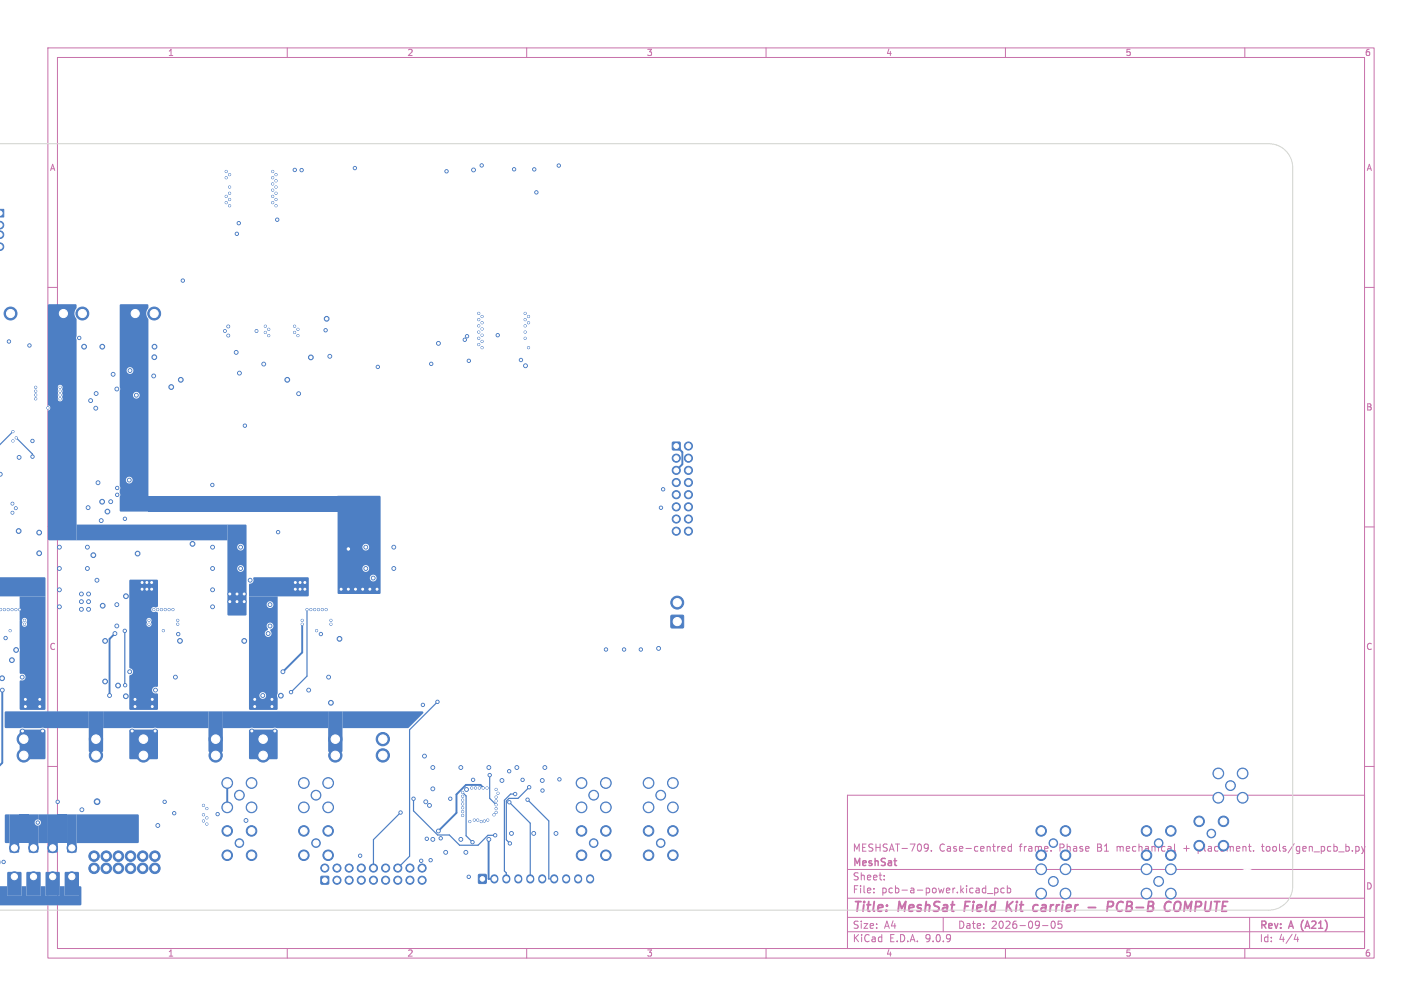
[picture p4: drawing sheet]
<svg xmlns="http://www.w3.org/2000/svg" width="297mm" height="210mm" viewBox="0 0 297 210" stroke-linecap="round" stroke-linejoin="round" font-family="sans-serif">
<defs><g id="words">
<g font-size="2.8" fill="#c872ab">
<text x="178" y="190.9">Title:</text>
<text x="187.7" y="190.9">MeshSat</text>
<text x="202.3" y="190.9">Field</text>
<text x="211.8" y="190.9">Kit</text>
<text x="218.2" y="190.9">carrier</text>
<text x="230.5" y="190.9">-</text>
<text x="235.3" y="190.9">PCB-B</text>
<text x="248.1" y="190.9">COMPUTE</text>
</g>
<g font-size="2.1" fill="#c872ab">
<text x="178" y="178">MESHSAT-709.</text>
<text x="196.1" y="178">Case-centred</text>
<text x="212.9" y="178">frame.</text>
<text x="221.4" y="178">Phase</text>
<text x="229.4" y="178">B1</text>
<text x="233.6" y="178">mechanical</text>
<text x="247.7" y="178">+</text>
<text x="264.4" y="178">tools/gen_pcb_b.py</text>
<text x="178" y="184">Sheet:</text>
<text x="178" y="181.2">MeshSat</text>
<text x="178" y="186.7">File:</text>
<text x="184.1" y="186.7">pcb-a-power.kicad_pcb</text>
<text x="178" y="196.9">KiCad</text>
<text x="178" y="194.1">Size:</text>
<text x="184.7" y="194.1">A4</text>
<text x="185.7" y="196.9">E.D.A.</text>
<text x="193.3" y="196.9">9.0.9</text>
<text x="200" y="194.1">Date:</text>
<text x="207" y="194.1">2026-09-05</text>
<text x="263" y="194.3">Rev:</text>
<text x="263" y="196.9">Id:</text>
<text x="267.1" y="196.9">4/4</text>
<text x="269.4" y="194.3">A</text>
<text x="272.4" y="194.3">(A21)</text>
</g>
<text font-size="2.1" fill="#fff" x="250.8" y="178">placement.</text>
<g font-size="1.8" fill="#c872ab">
<text x="35" y="11.9">1</text>
<text x="85" y="11.9">2</text>
<text x="135" y="11.9">3</text>
<text x="185" y="11.9">4</text>
<text x="235" y="11.9">5</text>
<text x="285" y="11.9">6</text>
<text x="10.3" y="35.9">A</text>
<text x="285.4" y="35.9">A</text>
<text x="285.3" y="85.9">B</text>
<text x="10.3" y="135.9">C</text>
<text x="285.3" y="135.9">C</text>
<text x="285.3" y="185.9">D</text>
<text x="35" y="199.9">1</text>
<text x="85" y="199.9">2</text>
<text x="135" y="199.9">3</text>
<text x="185" y="199.9">4</text>
<text x="235" y="199.9">5</text>
<text x="285" y="199.9">6</text>
</g>
<text font-size="1.8" fill="#fff" x="10.3" y="85.9">B</text>
</g></defs>
<g fill="none" stroke="#c872ab" stroke-width=".21">
<path d="M10 10h277v190h-277zM12 12h273v186h-273zM60 10v2M110 10v2M160 10v2M210 10v2M260 10v2M10 60h2M285 60h2M10 110h2M285 110h2M10 160h2"/>
<path d="M177 166h108v32h-108zM193.3 176.2l.5 .1a.99 .99 0 0 1-.3 1.4h-.3M193.9 176.8l-.2 .3h-.4M194.5 177.6v.1M209.2 177.2l.8-.1-.1-.3-.4-.1-.3 .2 .1 .7h.6M211.2 176.8l-.4-.1-.3 .3 .2 .6h.5M211.2 176.2v1.5M219.5 177.6v.1M245.3 176.2v1.3l.2 .2M261.8 177.6v.1M263.5 176.7h.5M263.7 176.2v1.4"/>
<path d="M283.2 176.8l.4-.1 .3 .3-.2 .6h-.5M284.4 176.7l.3 1M284.7 177.7l-.3 .5M285 160h2M285.1 176.7l-.4 1M10.7 184.3a.66 .66 0 0 1 .7 .6 .66 .66 0 0 1-.7 .7zM60 198v2M110 198v2M160 198v2M177 194.5h108M177 191.5h108M177 187.5h108"/>
<path d="M177 181.5h108M182.5 186.3v.1M182.5 185.5v.1M184.7 183.6v.1M184.7 182.8v.1M197 191.5v3M206.2 186.5h1.2M207.7 185.4v1.5M207.7 185.5l.5-.1 .3 .3-.2 .6h-.6M209.7 185.5l-.4-.1-.3 .3 .2 .6h.5M210 198v2M210.4 185.5l.4-.1 .3 .3-.1 .6h-.6"/>
<path d="M210.4 184.9v1.5M217.7 193.2h1.2M219.7 192.4l.2-.1a.8 .8 0 0 1 .5 .7 .8 .8 0 0 1-.5 .8 1 1 0 0 1-.2-1.4zM221.7 192.3h-.7v.7l.2-.1h.5l.1 .3-.1 .5-.2 .1-.5-.1M260 198v2M261 191.5v6.5M270.7 195l-.4 1.1h.9M271 195.6v1"/>
</g>
<path d="M201.6 188.2l-.2 2M210.4 188.2l-.2 2M210.6 189.1l.7 1.1M211.6 188.2l-1.3 1.2M216.6 188.9l.2 .1M217.6 189.5l-.1 .6M227.3 189.4h1.5M232.4 189.1a.51 .51 0 0 0-.2-.9h-.7l-.3 2M234.6 188.4a.88 .88 0 0 0-1 0 .88 .88 0 0 0-.4 1 .69 .69 0 0 0 .3 .7 .69 .69 0 0 0 .9-.1M245.4 188.5a.69 .69 0 0 1 1.2 0 1.47 1.47 0 0 1-.6 1.7l-.6-.1a1.5 1.5 0 0 1 0-1.6zM247.6 188.2l-.3 2" fill="none" stroke="#c872ab" stroke-width=".4"/>
<g fill="#4d7fc4" stroke="#4d7fc4" stroke-width=".21">
<path d="M140.5 92.3h1.5v1.6h-1.5z"/>
<path d="M140.2 128.5h2.5v2.5h-2.5z"/>
<path d="M27 64.2h2.5v2.5h-2.5z"/>
<path d="M12 64.2h2.5v2.5h-2.5z"/>
<path d="M100 182.6h1.5v1.8h-1.5z"/>
<path d="M67.1 183h1.5v1.5h-1.5z"/>
<path d="M-.1 43.7h.9v1.6h-.9z"/>
<path d="M0 46.2a.77 .77 0 0 1 .8 .8 .77 .77 0 0 1-.9 .7z"/>
<path d="M0 48.2a.77 .77 0 0 1 .8 .8 .77 .77 0 0 1-.9 .7z"/>
<path d="M0 50.7a.77 .77 0 0 1 .8 .8 .77 .77 0 0 1-.9 .7z"/>
<path d="M-.1 179v2z"/>
<path d="M-.1 121.2l.2 .4-.2 .4z"/>
<path d="M-.1 122.6l.2 .4-.2 .4z"/>
<path d="M0 127.1h.3v.3h-.3z"/>
<path d="M-.1 98.7a.37 .37 0 0 1 .6 .3 .37 .37 0 0 1-.6 .4z"/>
<circle cx="45" cy="154.3" r="1.39"/>
<circle cx="45" cy="157.7" r="1.39"/>
<circle cx="55" cy="154.3" r="1.39"/>
<circle cx="55" cy="157.7" r="1.39"/>
<circle cx="20" cy="154.3" r="1.39"/>
<circle cx="20" cy="157.7" r="1.39"/>
<circle cx="30" cy="154.3" r="1.39"/>
<circle cx="30" cy="157.7" r="1.39"/>
<circle cx="138" cy="166" r="1.02"/>
<circle cx="135.5" cy="163.5" r="1.12"/>
<circle cx="135.5" cy="168.5" r="1.12"/>
<circle cx="140.5" cy="163.5" r="1.12"/>
<circle cx="140.5" cy="168.5" r="1.12"/>
<circle cx="143.8" cy="93.1" r=".85"/>
<circle cx="141.2" cy="95.6" r=".85"/>
<circle cx="143.8" cy="95.6" r=".85"/>
<circle cx="141.2" cy="98.2" r=".85"/>
<circle cx="143.8" cy="98.2" r=".85"/>
<circle cx="141.2" cy="100.7" r=".85"/>
<circle cx="143.8" cy="100.7" r=".85"/>
<circle cx="141.2" cy="103.3" r=".85"/>
<circle cx="143.8" cy="103.3" r=".85"/>
<circle cx="141.2" cy="105.8" r=".85"/>
<circle cx="143.8" cy="105.8" r=".85"/>
<circle cx="141.2" cy="108.3" r=".85"/>
<circle cx="143.8" cy="108.3" r=".85"/>
<circle cx="141.2" cy="110.9" r=".85"/>
<circle cx="143.8" cy="110.9" r=".85"/>
<circle cx="242" cy="184" r="1.03"/>
<circle cx="239.5" cy="181.5" r="1.13"/>
<circle cx="239.5" cy="186.5" r="1.12"/>
<circle cx="244.5" cy="181.5" r="1.13"/>
<circle cx="244.5" cy="186.5" r="1.12"/>
<circle cx="141.4" cy="125.8" r="1.35"/>
<circle cx="32.2" cy="65.4" r="1.35"/>
<circle cx="220" cy="184" r="1.02"/>
<circle cx="217.5" cy="181.5" r="1.13"/>
<circle cx="217.5" cy="186.5" r="1.12"/>
<circle cx="222.5" cy="181.5" r="1.13"/>
<circle cx="222.5" cy="186.5" r="1.12"/>
<circle cx="17.2" cy="65.4" r="1.35"/>
<circle cx="50" cy="166" r="1.02"/>
<circle cx="47.5" cy="163.5" r="1.12"/>
<circle cx="47.5" cy="168.5" r="1.12"/>
<circle cx="52.5" cy="163.5" r="1.12"/>
<circle cx="52.5" cy="168.5" r="1.12"/>
<circle cx="5" cy="154.3" r="1.39"/>
<circle cx="5" cy="157.7" r="1.39"/>
<circle cx="124" cy="166" r="1.02"/>
<circle cx="121.5" cy="163.5" r="1.12"/>
<circle cx="121.5" cy="168.5" r="1.12"/>
<circle cx="126.5" cy="163.5" r="1.12"/>
<circle cx="126.5" cy="168.5" r="1.12"/>
<circle cx="257" cy="164" r="1.02"/>
<circle cx="254.5" cy="161.5" r="1.12"/>
<circle cx="254.5" cy="166.5" r="1.12"/>
<circle cx="259.5" cy="161.5" r="1.12"/>
<circle cx="259.5" cy="166.5" r="1.12"/>
<circle cx="66" cy="166" r="1.03"/>
<circle cx="63.5" cy="163.5" r="1.13"/>
<circle cx="63.5" cy="168.5" r="1.13"/>
<circle cx="68.5" cy="163.5" r="1.13"/>
<circle cx="68.5" cy="168.5" r="1.13"/>
<circle cx="67.8" cy="181.2" r=".85"/>
<circle cx="70.4" cy="183.8" r=".85"/>
<circle cx="70.4" cy="181.2" r=".85"/>
<circle cx="72.9" cy="183.8" r=".85"/>
<circle cx="72.9" cy="181.2" r=".85"/>
<circle cx="75.5" cy="183.8" r=".85"/>
<circle cx="75.5" cy="181.2" r=".85"/>
<circle cx="78" cy="183.8" r=".85"/>
<circle cx="78" cy="181.2" r=".85"/>
<circle cx="80.5" cy="183.8" r=".85"/>
<circle cx="80.5" cy="181.2" r=".85"/>
<circle cx="83.1" cy="183.8" r=".85"/>
<circle cx="83.1" cy="181.2" r=".85"/>
<circle cx="85.6" cy="183.8" r=".85"/>
<circle cx="85.6" cy="181.2" r=".85"/>
<circle cx="88.2" cy="183.8" r=".85"/>
<circle cx="88.2" cy="181.2" r=".85"/>
<circle cx="2.2" cy="65.4" r="1.35"/>
<circle cx="70" cy="154.3" r="1.39"/>
<circle cx="70" cy="157.7" r="1.39"/>
<circle cx="80" cy="154.3" r="1.39"/>
<circle cx="80" cy="157.7" r="1.39"/>
<circle cx="220" cy="176" r=".9"/>
<circle cx="217.5" cy="173.5" r="1.1"/>
<circle cx="217.5" cy="178.5" r="1.1"/>
<circle cx="222.5" cy="173.5" r="1.1"/>
<circle cx="222.5" cy="178.5" r="1.1"/>
<circle cx="11" cy="177" r="1"/>
<circle cx="66" cy="176" r=".9"/>
<circle cx="63.5" cy="173.5" r="1.1"/>
<circle cx="63.5" cy="178.5" r="1.1"/>
<circle cx="68.5" cy="173.5" r="1.1"/>
<circle cx="68.5" cy="178.5" r="1.1"/>
<circle cx="7" cy="183" r="1"/>
<circle cx="253" cy="174" r=".9"/>
<circle cx="250.5" cy="171.5" r="1.1"/>
<circle cx="250.5" cy="176.5" r="1.1"/>
<circle cx="255.5" cy="171.5" r="1.1"/>
<circle cx="255.5" cy="176.5" r="1.1"/>
<circle cx="124" cy="176" r=".9"/>
<circle cx="121.5" cy="173.5" r="1.1"/>
<circle cx="121.5" cy="178.5" r="1.1"/>
<circle cx="126.5" cy="173.5" r="1.1"/>
<circle cx="126.5" cy="178.5" r="1.1"/>
<circle cx="19.6" cy="181.3" r="1.1"/>
<circle cx="22.2" cy="181.3" r="1.1"/>
<circle cx="24.7" cy="181.3" r="1.1"/>
<circle cx="27.3" cy="181.3" r="1.1"/>
<circle cx="29.8" cy="181.3" r="1.1"/>
<circle cx="32.3" cy="181.3" r="1.1"/>
<circle cx="19.6" cy="178.7" r="1.1"/>
<circle cx="22.2" cy="178.7" r="1.1"/>
<circle cx="24.7" cy="178.7" r="1.1"/>
<circle cx="27.3" cy="178.7" r="1.1"/>
<circle cx="29.8" cy="178.7" r="1.1"/>
<circle cx="32.3" cy="178.7" r="1.1"/>
<circle cx="11" cy="183" r="1"/>
<circle cx="15" cy="183" r="1"/>
<circle cx="3" cy="177" r="1"/>
<circle cx="7" cy="177" r="1"/>
<circle cx="242" cy="176" r=".9"/>
<circle cx="239.5" cy="173.5" r="1.1"/>
<circle cx="239.5" cy="178.5" r="1.1"/>
<circle cx="244.5" cy="173.5" r="1.1"/>
<circle cx="244.5" cy="178.5" r="1.1"/>
<circle cx="15" cy="177" r="1"/>
<circle cx="50" cy="176" r=".9"/>
<circle cx="47.5" cy="173.5" r="1.1"/>
<circle cx="47.5" cy="178.5" r="1.1"/>
<circle cx="52.5" cy="173.5" r="1.1"/>
<circle cx="52.5" cy="178.5" r="1.1"/>
<circle cx="138" cy="176" r=".9"/>
<circle cx="135.5" cy="173.5" r="1.1"/>
<circle cx="135.5" cy="178.5" r="1.1"/>
<circle cx="140.5" cy="173.5" r="1.1"/>
<circle cx="140.5" cy="178.5" r="1.1"/>
<circle cx="3" cy="183" r="1"/>
<circle cx="56.1" cy="70.1" r=".22"/>
<circle cx="100" cy="66.7" r=".22"/>
<circle cx="138.5" cy="102.1" r=".35"/>
<circle cx="109.7" cy="65.4" r=".22"/>
<circle cx="110.5" cy="164.3" r=".35"/>
<circle cx="108.8" cy="75.2" r=".35"/>
<circle cx="57" cy="35.8" r=".22"/>
<circle cx="106.5" cy="176.1" r=".35"/>
<circle cx="112" cy="40.2" r=".35"/>
<circle cx="57.7" cy="37.7" r=".22"/>
<circle cx="5.1" cy="130.3" r=".22"/>
<circle cx="3.4" cy="135.7" r=".5"/>
<circle cx="8.2" cy="111.2" r=".5"/>
<circle cx="18.5" cy="125.6" r=".4"/>
<circle cx="68.2" cy="66.5" r=".5"/>
<circle cx="35.8" cy="80.8" r=".5"/>
<circle cx="17" cy="124" r=".4"/>
<circle cx="17" cy="125.6" r=".4"/>
<circle cx=".4" cy="141.6" r=".49"/>
<circle cx="3.3" cy="106.1" r=".3"/>
<circle cx="19.5" cy="115.9" r=".5"/>
<circle cx="21.3" cy="104.7" r=".5"/>
<circle cx="8.2" cy="115.5" r=".5"/>
<circle cx="18.5" cy="127.2" r=".4"/>
<circle cx="3.9" cy="110.9" r=".5"/>
<circle cx="18.5" cy="124" r=".4"/>
<circle cx="64.9" cy="74.6" r=".5"/>
<circle cx="22.4" cy="106.8" r=".5"/>
<circle cx="17" cy="127.2" r=".4"/>
<circle cx="51" cy="125.6" r=".4"/>
<circle cx="48" cy="125.6" r=".4"/>
<circle cx="37.6" cy="133.8" r=".5"/>
<circle cx="37.1" cy="130.3" r=".22"/>
<circle cx="40.2" cy="113.5" r=".5"/>
<circle cx="48" cy="124" r=".4"/>
<circle cx="24.7" cy="143.1" r=".5"/>
<circle cx="32.2" cy="74.6" r=".5"/>
<circle cx="17.6" cy="72.4" r=".5"/>
<circle cx="49.5" cy="124" r=".4"/>
<circle cx="51" cy="124" r=".4"/>
<circle cx="49.5" cy="125.6" r=".4"/>
<circle cx="69.1" cy="146.7" r=".5"/>
<circle cx="74.3" cy="123" r=".4"/>
<circle cx="75.8" cy="123" r=".4"/>
<circle cx="70.9" cy="133.4" r=".5"/>
<circle cx="60" cy="79.3" r=".5"/>
<circle cx="69.1" cy="130.3" r=".22"/>
<circle cx="78.8" cy="123" r=".4"/>
<circle cx="21.4" cy="72.4" r=".5"/>
<circle cx="58.7" cy="145.2" r=".5"/>
<circle cx="72.8" cy="123" r=".4"/>
<circle cx="37.8" cy="79.3" r=".5"/>
<circle cx="71.3" cy="123" r=".4"/>
<circle cx="77.3" cy="123" r=".4"/>
<circle cx="72.8" cy="114.6" r=".5"/>
<circle cx="32.3" cy="72.4" r=".5"/>
<circle cx="53.6" cy="69.1" r=".3"/>
<circle cx="56.1" cy="68.8" r=".22"/>
<circle cx="2.5" cy="137.8" r=".5"/>
<circle cx="8.3" cy="146" r=".4"/>
<circle cx="5.3" cy="147.5" r=".4"/>
<circle cx="4.7" cy="152.6" r=".4"/>
<circle cx="8.3" cy="147.5" r=".4"/>
<circle cx="8.9" cy="152.6" r=".4"/>
<circle cx="4.1" cy="127.2" r=".23"/>
<circle cx="5.3" cy="146" r=".4"/>
<circle cx="29.7" cy="123" r=".4"/>
<circle cx="31.8" cy="147.5" r=".4"/>
<circle cx="28.7" cy="115.6" r=".5"/>
<circle cx="29.7" cy="121.6" r=".4"/>
<circle cx="21.4" cy="126.4" r=".5"/>
<circle cx="31.7" cy="121.6" r=".4"/>
<circle cx="31.7" cy="123" r=".4"/>
<circle cx="22" cy="142.3" r=".5"/>
<circle cx="26.3" cy="145.3" r=".5"/>
<circle cx="30.7" cy="123" r=".4"/>
<circle cx="31.8" cy="146" r=".4"/>
<circle cx="32.4" cy="152.6" r=".4"/>
<circle cx="22" cy="133.8" r=".5"/>
<circle cx="27.6" cy="152.6" r=".4"/>
<circle cx="36.1" cy="127.2" r=".23"/>
<circle cx="28.2" cy="147.5" r=".4"/>
<circle cx="28.2" cy="146" r=".4"/>
<circle cx="30.7" cy="121.6" r=".4"/>
<circle cx="26.3" cy="124.5" r=".5"/>
<circle cx="57.4" cy="152.6" r=".4"/>
<circle cx="68.1" cy="127.2" r=".23"/>
<circle cx="56.8" cy="147.5" r=".4"/>
<circle cx="62.7" cy="123" r=".4"/>
<circle cx="63.7" cy="123" r=".4"/>
<circle cx="63.7" cy="121.6" r=".4"/>
<circle cx="61.7" cy="123" r=".4"/>
<circle cx="62.7" cy="121.6" r=".4"/>
<circle cx="53.2" cy="146" r=".4"/>
<circle cx="56.8" cy="146" r=".4"/>
<circle cx="61.7" cy="121.6" r=".4"/>
<circle cx="53.2" cy="147.5" r=".4"/>
<circle cx="51" cy="133.8" r=".5"/>
<circle cx="52.6" cy="152.6" r=".4"/>
<circle cx="6.8" cy="95.3" r=".35"/>
<circle cx="5.1" cy="129.5" r=".22"/>
<circle cx="69.1" cy="129.5" r=".23"/>
<circle cx="37.1" cy="129.5" r=".23"/>
<circle cx="3.4" cy="91.4" r=".22"/>
<circle cx="1.2" cy="133.2" r=".35"/>
<circle cx="3.3" cy="127.2" r=".23"/>
<circle cx="37.2" cy="132.4" r=".35"/>
<circle cx="35.3" cy="127.2" r=".23"/>
<circle cx="67.3" cy="127.2" r=".22"/>
<circle cx="67" cy="132.4" r=".35"/>
<circle cx="2.6" cy="105.1" r=".3"/>
<circle cx="24.5" cy="103.3" r=".35"/>
<circle cx="98.8" cy="162.8" r=".35"/>
<circle cx="96.6" cy="167.8" r=".22"/>
<circle cx="103.6" cy="168.8" r=".23"/>
<circle cx="89.1" cy="175.1" r=".35"/>
<circle cx="103.6" cy="166.4" r=".23"/>
<circle cx="104" cy="165.6" r=".22"/>
<circle cx="20.3" cy="167.4" r=".6"/>
<circle cx="17.1" cy="169" r=".4"/>
<circle cx="43.2" cy="172" r=".23"/>
<circle cx="42.5" cy="171.4" r=".23"/>
<circle cx="103.6" cy="169.6" r=".22"/>
<circle cx="12" cy="167.4" r=".35"/>
<circle cx="75.2" cy="178.6" r=".35"/>
<circle cx="36.4" cy="169.8" r=".35"/>
<circle cx="16.5" cy="70.5" r=".35"/>
<circle cx="104" cy="70" r=".35"/>
<circle cx="103.6" cy="167.2" r=".23"/>
<circle cx="100.7" cy="70" r=".22"/>
<circle cx="97.5" cy="70.2" r=".35"/>
<circle cx="96.6" cy="165.4" r=".22"/>
<circle cx="100.7" cy="71.3" r=".22"/>
<circle cx="98.7" cy="175.8" r=".35"/>
<circle cx="31.1" cy="129.5" r=".22"/>
<circle cx="63.1" cy="129.5" r=".23"/>
<circle cx=".8" cy="179.9" r=".35"/>
<circle cx="100.7" cy="67.4" r=".22"/>
<circle cx="68" cy="68.9" r=".35"/>
<circle cx="100" cy="71.9" r=".22"/>
<circle cx="78.9" cy="76.6" r=".35"/>
<circle cx="110.4" cy="72.6" r=".22"/>
<circle cx="90.1" cy="76" r=".35"/>
<circle cx="109.7" cy="70.6" r=".22"/>
<circle cx="109.7" cy="69.3" r=".22"/>
<circle cx="97.9" cy="75.3" r=".35"/>
<circle cx="109.7" cy="68" r=".22"/>
<circle cx="47.3" cy="35.8" r=".22"/>
<circle cx="100" cy="65.4" r=".22"/>
<circle cx="100.6" cy="34.5" r=".35"/>
<circle cx="61.6" cy="35.5" r=".35"/>
<circle cx="47.3" cy="41" r=".22"/>
<circle cx="63" cy="35.5" r=".35"/>
<circle cx="57" cy="38.4" r=".22"/>
<circle cx="48" cy="39" r=".22"/>
<circle cx="74.1" cy="35.1" r=".35"/>
<circle cx="57" cy="41" r=".22"/>
<circle cx="57.7" cy="40.3" r=".22"/>
<circle cx="57" cy="39.7" r=".22"/>
<circle cx="57.7" cy="39" r=".22"/>
<circle cx="93.3" cy="35.8" r=".35"/>
<circle cx="32.1" cy="127.2" r=".22"/>
<circle cx="26.1" cy="131.7" r=".35"/>
<circle cx="26.1" cy="143" r=".35"/>
<circle cx="60.8" cy="144.5" r=".35"/>
<circle cx="64.1" cy="127.2" r=".23"/>
<circle cx="2.6" cy="107" r=".3"/>
<circle cx="100.7" cy="68.7" r=".22"/>
<circle cx="97.1" cy="70.9" r=".35"/>
<circle cx="100" cy="70.6" r=".22"/>
<circle cx="34.4" cy="167.4" r=".35"/>
<circle cx="6.2" cy="72.1" r=".35"/>
<circle cx="23.6" cy="78.1" r=".4"/>
<circle cx="7.4" cy="80.9" r=".22"/>
<circle cx="24.4" cy="81.2" r=".4"/>
<circle cx="7.5" cy="81.7" r=".22"/>
<circle cx="100" cy="68" r=".22"/>
<circle cx="91.6" cy="71.7" r=".4"/>
<circle cx="20.1" cy="82.2" r=".4"/>
<circle cx="12.5" cy="82.5" r=".23"/>
<circle cx="100" cy="69.3" r=".22"/>
<circle cx="12.5" cy="81.7" r=".23"/>
<circle cx="7.4" cy="83.3" r=".22"/>
<circle cx="7.5" cy="82.5" r=".22"/>
<circle cx="12.5" cy="83.3" r=".22"/>
<circle cx="126.6" cy="135.6" r=".35"/>
<circle cx="113.3" cy="165" r=".35"/>
<circle cx="103.2" cy="170.1" r=".23"/>
<circle cx="109.1" cy="162.8" r=".35"/>
<circle cx="2.7" cy="90.1" r=".22"/>
<circle cx="116.7" cy="34.6" r=".35"/>
<circle cx="110.2" cy="166.9" r=".35"/>
<circle cx="56.9" cy="42.3" r=".22"/>
<circle cx="107.4" cy="35.3" r=".35"/>
<circle cx="107.6" cy="165.8" r=".35"/>
<circle cx="57.9" cy="45.9" r=".35"/>
<circle cx="47.2" cy="42.3" r=".22"/>
<circle cx="97.9" cy="183" r=".35"/>
<circle cx="58.1" cy="111.1" r=".35"/>
<circle cx="26.1" cy="108.3" r=".35"/>
<circle cx="111.6" cy="35.4" r=".35"/>
<circle cx="106.4" cy="167.5" r=".35"/>
<circle cx="49.5" cy="48.8" r=".35"/>
<circle cx="88" cy="179.7" r=".35"/>
<circle cx="57.6" cy="42.9" r=".22"/>
<circle cx="89.9" cy="179.6" r=".35"/>
<circle cx="49.9" cy="46.6" r=".35"/>
<circle cx="57.6" cy="41.7" r=".22"/>
<circle cx="51.1" cy="88.9" r=".35"/>
<circle cx="47.9" cy="41.7" r=".22"/>
<circle cx="44.4" cy="101.2" r=".35"/>
<circle cx="2.7" cy="92.1" r=".22"/>
<circle cx="6.8" cy="92.1" r=".35"/>
<circle cx="98.5" cy="164.5" r=".23"/>
<circle cx="102.3" cy="161.8" r=".35"/>
<circle cx="103.6" cy="168" r=".23"/>
<circle cx="99.8" cy="171.2" r=".23"/>
<circle cx="94" cy="166.7" r=".35"/>
<circle cx="96.6" cy="168.6" r=".22"/>
<circle cx="106.3" cy="161" r=".35"/>
<circle cx="138.1" cy="106" r=".35"/>
<circle cx="101.2" cy="171.4" r=".23"/>
<circle cx="109.7" cy="66.7" r=".22"/>
<circle cx="57" cy="37.1" r=".22"/>
<circle cx="43.2" cy="168.8" r=".23"/>
<circle cx="62.2" cy="70.1" r=".23"/>
<circle cx="57.7" cy="36.4" r=".22"/>
<circle cx="61.5" cy="68.1" r=".22"/>
<circle cx="42.5" cy="168.1" r=".23"/>
<circle cx="61.5" cy="69.4" r=".22"/>
<circle cx="110.4" cy="66.1" r=".22"/>
<circle cx="101.9" cy="171.2" r=".23"/>
<circle cx="62.2" cy="68.8" r=".23"/>
<circle cx="92" cy="175" r=".35"/>
<circle cx="103.6" cy="164.8" r=".23"/>
<circle cx="51.4" cy="171.3" r=".4"/>
<circle cx="96.6" cy="169.4" r=".22"/>
<circle cx="62.4" cy="82.2" r=".4"/>
<circle cx="32.1" cy="78.5" r=".4"/>
<circle cx="96.6" cy="166.2" r=".22"/>
<circle cx="88.7" cy="157.8" r=".4"/>
<circle cx="96.6" cy="167" r=".22"/>
<circle cx="96.6" cy="170.2" r=".22"/>
<circle cx="1.9" cy="71.3" r=".35"/>
<circle cx="48" cy="40.3" r=".22"/>
<circle cx="2.5" cy="127.2" r=".22"/>
<circle cx="2.1" cy="131.6" r=".23"/>
<circle cx="99.3" cy="164.5" r=".22"/>
<circle cx="34.5" cy="127.2" r=".22"/>
<circle cx="34.1" cy="131.6" r=".22"/>
<circle cx="91.6" cy="173.5" r=".4"/>
<circle cx="100.9" cy="164.5" r=".23"/>
<circle cx="66.1" cy="131.6" r=".23"/>
<circle cx="66.5" cy="127.2" r=".23"/>
<circle cx="24.5" cy="101.9" r=".35"/>
<circle cx="55.4" cy="68.1" r=".22"/>
<circle cx="49.3" cy="73.6" r=".4"/>
<circle cx="89.7" cy="168.1" r=".4"/>
<circle cx="97.4" cy="164.8" r=".4"/>
<circle cx="101.7" cy="164.5" r=".22"/>
<circle cx="88.3" cy="147.2" r=".35"/>
<circle cx="83.7" cy="169.6" r=".35"/>
<circle cx="133.8" cy="135.6" r=".35"/>
<circle cx="116.8" cy="162.7" r=".35"/>
<circle cx="45.5" cy="170" r=".35"/>
<circle cx="86.4" cy="166.7" r=".35"/>
<circle cx="103.4" cy="174.4" r=".35"/>
<circle cx="7.9" cy="171.7" r=".35"/>
<circle cx="42.5" cy="170.1" r=".23"/>
<circle cx="130.3" cy="135.6" r=".35"/>
<circle cx="91.4" cy="146.5" r=".35"/>
<circle cx="47.7" cy="70.1" r=".3"/>
<circle cx="38.2" cy="58.6" r=".35"/>
<circle cx="47.7" cy="68.1" r=".3"/>
<circle cx=".9" cy="127.2" r=".23"/>
<circle cx="32.9" cy="127.2" r=".23"/>
<circle cx="64.9" cy="127.2" r=".22"/>
<circle cx="33" cy="172.3" r=".4"/>
<circle cx="52.3" cy="121.1" r=".4"/>
<circle cx="20.5" cy="100.8" r=".4"/>
<circle cx="32.5" cy="144.1" r=".4"/>
<circle cx="50.2" cy="118.7" r=".4"/>
<circle cx="104.8" cy="162.9" r=".4"/>
<circle cx="98.1" cy="171.5" r=".23"/>
<circle cx="99.1" cy="171.2" r=".22"/>
<circle cx="55.1" cy="76" r=".4"/>
<circle cx="27" cy="100.2" r=".4"/>
<circle cx="44.4" cy="118.7" r=".4"/>
<circle cx="97.3" cy="177.9" r=".4"/>
<circle cx="28.5" cy="82.5" r=".4"/>
<circle cx="47" cy="69.1" r=".3"/>
<circle cx="12.5" cy="80.9" r=".22"/>
<circle cx="90.4" cy="160.2" r=".4"/>
<circle cx="18.9" cy="83.6" r=".4"/>
<circle cx="59.1" cy="140.2" r=".4"/>
<circle cx="21.1" cy="108.7" r=".4"/>
<circle cx="31.1" cy="130.3" r=".22"/>
<circle cx="88.9" cy="167.4" r=".4"/>
<circle cx="100.1" cy="164.5" r=".23"/>
<circle cx="27.1" cy="140.2" r=".4"/>
<circle cx="76.4" cy="118.7" r=".4"/>
<circle cx="64.5" cy="144.1" r=".4"/>
<circle cx="90.4" cy="164.7" r=".4"/>
<circle cx="106.8" cy="174" r=".4"/>
<circle cx="109.8" cy="76.4" r=".4"/>
<circle cx="18.4" cy="106" r=".4"/>
<circle cx="24" cy="132.3" r=".4"/>
<circle cx="18.2" cy="118.7" r=".4"/>
<circle cx="113.3" cy="162.9" r=".4"/>
<circle cx="137.6" cy="135.4" r=".4"/>
<circle cx="27.2" cy="77.4" r=".4"/>
<circle cx="47.9" cy="42.9" r=".22"/>
<circle cx="12.4" cy="126.7" r=".4"/>
<circle cx="12.4" cy="114.2" r=".4"/>
<circle cx="100.5" cy="171.5" r=".23"/>
<circle cx="76.4" cy="114.2" r=".4"/>
<circle cx="22.9" cy="145.2" r=".4"/>
<circle cx="48" cy="36.4" r=".22"/>
<circle cx="12.4" cy="118.7" r=".4"/>
<circle cx="23.1" cy="104.7" r=".4"/>
<circle cx="98.9" cy="35.5" r=".4"/>
<circle cx="55.4" cy="69.4" r=".22"/>
<circle cx="100.7" cy="72.6" r=".22"/>
<circle cx="68.6" cy="141.4" r=".4"/>
<circle cx="44.4" cy="114.2" r=".4"/>
<circle cx="56" cy="132.3" r=".4"/>
<circle cx="113.8" cy="160.2" r=".4"/>
<circle cx="44.4" cy="126.7" r=".4"/>
<circle cx="24.4" cy="126.2" r=".4"/>
<circle cx="50.3" cy="114.2" r=".4"/>
<circle cx="96.2" cy="175.2" r=".4"/>
<circle cx="107.9" cy="160.2" r=".4"/>
<circle cx="1.7" cy="127.2" r=".22"/>
<circle cx="56.4" cy="126.2" r=".4"/>
<circle cx="82.2" cy="118.7" r=".4"/>
<circle cx="68.9" cy="74.4" r=".4"/>
<circle cx="63.1" cy="130.3" r=".22"/>
<circle cx="65.7" cy="127.2" r=".23"/>
<circle cx="100.7" cy="66.1" r=".22"/>
<circle cx="20.3" cy="121.1" r=".4"/>
<circle cx="82.3" cy="114.2" r=".4"/>
<circle cx="20" cy="85.2" r=".4"/>
<circle cx="47.3" cy="37.1" r=".22"/>
<circle cx="50" cy="77.9" r=".4"/>
<circle cx="93.1" cy="177.9" r=".4"/>
<circle cx="12.4" cy="123.1" r=".4"/>
<circle cx="33.7" cy="127.2" r=".23"/>
<circle cx="24.4" cy="130.7" r=".4"/>
<circle cx="110.4" cy="67.4" r=".22"/>
<circle cx="102.1" cy="160.2" r=".4"/>
<circle cx="4" cy="95.5" r=".4"/>
<circle cx="54.9" cy="145.2" r=".4"/>
<circle cx="96.2" cy="160.2" r=".4"/>
<circle cx="18.3" cy="114.2" r=".4"/>
<circle cx="4.6" cy="141.4" r=".4"/>
<circle cx="44.4" cy="123.1" r=".4"/>
<circle cx="90.4" cy="175.2" r=".4"/>
<circle cx="111.5" cy="174" r=".4"/>
<circle cx="77.9" cy="120.7" r=".4"/>
<circle cx="116.1" cy="174" r=".4"/>
<circle cx=".5" cy="144.1" r=".4"/>
<circle cx="43.2" cy="170.7" r=".23"/>
<circle cx="56.4" cy="130.7" r=".4"/>
<circle cx="102.1" cy="175.2" r=".4"/>
<circle cx="36.6" cy="141.4" r=".4"/>
</g>
<path d="M103.2 183.4v.2M105.8 183.4v.2M108.2 183.4v.2M110.8 183.4v.2M113.2 183.4v.2M115.8 183.4v.2M118.2 183.4v.2M120.8 183.4v.2M123.2 183.4v.2" fill="none" stroke="#4d7fc4" stroke-width="1.7"/>
<g fill="none" stroke="#4d7fc4" stroke-width=".25">
<path d="M2.7 90.1l-2.7 2.8M3.4 91.4l3.4 3.4v.5M26.1 131.7v11.3M64.1 127.3v13.8l-3.3 3.4M91.4 146.5l-5.9 5.8v26.4l-2.4 2.5M83.7 169.6l-5.7 5.7v5.9M86.4 166.7v2.6l5 5h2.5l2.1 2.1h3.8l2.1-2h1.5M96.6 165.4l.7 .8v8.3l1.4 1.3M102.3 161.8v4.9l1.3 1.3M106.4 167.5l4.4 4.3v11.7M107.6 165.8h-1l-1.3 1.3v14.7l.5 .4v1.3M110.2 166.9l4.4 4.5v12.1h1.2"/>
<path d="M110.5 164.3l-2.3 2.4h-1.9l-.5 .5v8.1l.7 .8"/>
</g>
<path d="M141.2 93.1l1.3 1.3v2.5l-1.3 1.3M24 132.3l-1.1 1.1v11.8M63.1 130.3v5.9l-4 4M.5 144.1v15.2l-.5 .5M47.5 163.5v5M100.9 164.5l-.5-.6h-3.1l-2 1.9v3.9l-3.7 3.8M102.1 175.2l-.1 8.3h1.2" fill="none" stroke="#4d7fc4" stroke-width=".4"/>
<g fill="#4d7fc4">
<path d="M-.1 185h1.6v2h3v-2h1v2h3v-2h1v2h3v-2h1v2h3v-2h.3l.2 .2v3.6l-.2 .2h-16.9z"/>
<path d="M52.9 120.6l11.4-.1 .2 .2v3.6l-.2 .2h-12.3l.1-2.6a.86 .86 0 0 0 .8-1.2z"/>
<path d="M47.5 109.5h3.8l.2 .2v18.6l-.2 .2h-3.6l-.2-.2v-9.7h2a.7 .7 0 0 0 1 .7 .7 .7 0 0 0 .2-1.1 .7 .7 0 0 0-1.1 .3l-.1 .1h-2v-4.4h2a.7 .7 0 0 0 1 .7 .7 .7 0 0 0 .2-1.2 .7 .7 0 0 0-1.1 .3l-.1 .2h-2z"/>
<path d="M1.1 170.1l.9-.1v6h-.8l-.2-.2z"/>
<path d="M4 170h2v6h-2z"/>
<path d="M8 170h2v6h-2v-3.6a.65 .65 0 0 0 .5-.7 .65 .65 0 0 0-.5-.6z"/>
<path d="M12 170h2v6h-2z"/>
<path d="M16 170h12.8l.2 .2v5.6l-.2 .2h-12.8z"/>
<path d="M4.2 152.4h5.2v6h-5.2z"/>
<path d="M5.6 182.1l2.7-.1 .2 .2v4.8h-3z"/>
<path d="M43.5 148.5h3v8.3l-.1 .2h-2.6l-.2-.2z"/>
<path d="M-.1 148.5v3.5z"/>
<path d="M1 148.6l17.5-.1v3.5h-17.3l-.2-.2z"/>
<path d="M21.5 148.5h22v3.5h-22z"/>
<path d="M46.5 148.5h22v3.5h-22z"/>
<path d="M71.5 148.5h16.7l.2 .2-3.2 3.3h-13.7z"/>
<path d="M27.1 152.4h5.8v6h-5.8z"/>
<path d="M52.1 152.4h5.8v6h-5.8z"/>
<path d="M-.1 120.5h9.4l.2 .2v3.8h-9.6z"/>
<path d="M25.1 63.6l5.7-.1 .2 .2a1.77 1.77 0 0 1-.4 1.4v.7l.4 .9v40.1l-5.9-.1-.1-2.9 .1-.6-.1-.9 .1-.5-.1-1.6h1.3a.7 .7 0 0 0 .9 .7 .7 .7 0 0 0 .3-1.2 .7 .7 0 0 0-1.2 .3v.2h-1.3v-17.8h2.8a.7 .7 0 0 0 .9 .8 .7 .7 0 0 0 .3-1.2 .7 .7 0 0 0-1.2 .3v.1h-2.8l.1-1.1-.1-4h1.5a.7 .7 0 0 0 .9 .7 .7 .7 0 0 0 .2-1.2 .7 .7 0 0 0-1.1 .4v.1h-1.5z"/>
<path d="M13.6 182.1l2.7-.1 .2 .2v4.8h-3z"/>
<path d="M31 103.5h39.5v3.3h-39.5z"/>
<path d="M18.5 148.5h3v8.3l-.1 .2h-2.6l-.2-.2z"/>
<path d="M16 109.5h31.5v3.3h-31.5z"/>
<path d="M1.6 182.1l2.7-.1 .2 .2v4.8h-3z"/>
<path d="M10 170h2v7.8l-.2 .2h-1.6l-.2-.2z"/>
<path d="M52 124.5h6l-.1 23.6h-5.8l-.1-3h2.2a.7 .7 0 0 0 .9 .7 .7 .7 0 0 0 .3-1.1 .7 .7 0 0 0-1.2 .3v.1h-2.2v-12.9h3.3a.74 .74 0 0 0 1.1 .7 .74 .74 0 0 0 0-1.3v-.1a.75 .75 0 0 0 .7-1 .75 .75 0 0 0-1.1-.4 .83 .83 0 0 0 0 1.2l-.5 .5-.2 .4h-3.3v-6h3.7a.7 .7 0 0 0 .9 .7 .7 .7 0 0 0 .3-1.2 .7 .7 0 0 0-1.2 .3v.2h-3.7z"/>
<path d="M14 170h2v7.8l-.2 .2h-1.6l-.2-.2z"/>
<path d="M9.6 182.1l2.7-.1 .2 .2v4.8h-3z"/>
<path d="M70.5 103.5h8.8l.2 .2v20.1l-.2 .2h-8.6l-.2-.2v-3.2h6.7a.7 .7 0 0 0 1 .7 .7 .7 0 0 0 .2-1.1 .7 .7 0 0 0-1.1 .3l-.1 .1h-6.7v-2h5.2a.7 .7 0 0 0 .9 .7 .7 .7 0 0 0 .3-1.1 .7 .7 0 0 0-1.2 .3v.1h-5.2v-4.4h5.2a.7 .7 0 0 0 .9 .7 .7 .7 0 0 0 .3-1.2 .7 .7 0 0 0-1.2 .3v.2h-5.2z"/>
<path d="M4.1 124.5h5.4l-.1 23.6h-5.2v-6a.9 .9 0 0 0 1.1-.9 .86 .86 0 0 0-1.1-.5l-.1-.3v-10.9h.5l.1 .4a.58 .58 0 0 0 0 .8 .58 .58 0 0 0 .9 0 .58 .58 0 0 0-.1-.9 .53 .53 0 0 0-.2-.8 .53 .53 0 0 0-.7 .5h-.5v-.1z"/>
<path d="M6 170h2v1.1a.65 .65 0 0 0-.8 .6 .65 .65 0 0 0 .8 .7v5.4l-.2 .2h-1.6l-.2-.2z"/>
<path d="M2 170h2v7.8l-.2 .2h-1.6l-.2-.2z"/>
<path d="M68.5 148.5h3v8.3l-.1 .2h-2.6l-.2-.2z"/>
<path d="M10.1 63.6l5.7-.1 .2 .2a1.77 1.77 0 0 1-.4 1.4v.7l.4 .9-.1 3.8 .1 42.3h-5.8l-.2-.2v-26.8a.64 .64 0 0 0 .5-.6 .64 .64 0 0 0-.5-.7v-3.7h2l.1 2a.58 .58 0 0 0 .1 .8 .58 .58 0 0 0 .8 0 .58 .58 0 0 0 0-.8l.1-1.2-.1-.3a.56 .56 0 0 0-.2-.9 .56 .56 0 0 0-.8 .4h-2z"/>
<path d="M27.1 121.1h5.8l.1 5.4-.4 .3a.58 .58 0 0 0-.9 .1 .58 .58 0 0 0 .1 .8 .58 .58 0 0 0 .8 0l.4 .3v15.2l-.3 .2a.7 .7 0 0 0-.9 .7 .7 .7 0 0 0 .9 .6l.3 .3v3l-.2 .2h-5.6l-.2-.2 .1-7a.78 .78 0 0 0 .7-.8 .78 .78 0 0 0-.8-.8v-10h3.6l.1 .5a.58 .58 0 0 0 0 .8 .58 .58 0 0 0 .8 0 .58 .58 0 0 0 0-.9 .53 .53 0 0 0-.2-.8 .53 .53 0 0 0-.7 .4h-3.6z"/>
</g>
<path d="M-.1 30h265.1a5 5 0 0 1 5 5v150a5 5 0 0 1-5 5h-265.1" fill="none" stroke="#d0d2cd" stroke-width=".21"/>
<g fill="#fff" stroke="#fff" stroke-width=".21">
<path d="M-.1 98.9h.3v.2h-.3z"/>
<path d="M0 44a.43 .43 0 0 1 .5 .5 .43 .43 0 0 1-.6 .4z"/>
<path d="M0 46.5a.43 .43 0 0 1 .5 .5 .43 .43 0 0 1-.6 .4z"/>
<path d="M0 48.5a.43 .43 0 0 1 .5 .5 .43 .43 0 0 1-.6 .4z"/>
<path d="M0 51a.43 .43 0 0 1 .5 .5 .43 .43 0 0 1-.6 .4z"/>
<circle cx="56.1" cy="70.1" r=".13"/>
<circle cx="100" cy="66.7" r=".13"/>
<circle cx="138.5" cy="102.1" r=".15"/>
<circle cx="109.7" cy="65.4" r=".13"/>
<circle cx="110.5" cy="164.3" r=".15"/>
<circle cx="108.8" cy="75.2" r=".15"/>
<circle cx="56.9" cy="35.8" r=".13"/>
<circle cx="106.5" cy="176.1" r=".15"/>
<circle cx="112" cy="40.2" r=".15"/>
<circle cx="57.6" cy="37.8" r=".13"/>
<circle cx="5.1" cy="130.3" r=".12"/>
<circle cx="3.4" cy="135.7" r=".25"/>
<circle cx="8.2" cy="111.2" r=".25"/>
<circle cx="18.5" cy="125.6" r=".2"/>
<circle cx="68.2" cy="66.6" r=".25"/>
<circle cx="35.8" cy="80.8" r=".25"/>
<circle cx="17" cy="124" r=".2"/>
<circle cx="17" cy="125.6" r=".2"/>
<circle cx=".4" cy="141.6" r=".25"/>
<circle cx="3.3" cy="106.1" r=".15"/>
<circle cx="19.5" cy="115.9" r=".25"/>
<circle cx="21.3" cy="104.7" r=".25"/>
<circle cx="8.2" cy="115.5" r=".25"/>
<circle cx="18.5" cy="127.2" r=".2"/>
<circle cx="3.9" cy="110.9" r=".25"/>
<circle cx="18.5" cy="124" r=".2"/>
<circle cx="64.9" cy="74.6" r=".25"/>
<circle cx="22.4" cy="106.8" r=".25"/>
<circle cx="17" cy="127.2" r=".2"/>
<circle cx="51" cy="125.6" r=".2"/>
<circle cx="48" cy="125.6" r=".2"/>
<circle cx="37.6" cy="133.8" r=".25"/>
<circle cx="37.1" cy="130.3" r=".12"/>
<circle cx="40.2" cy="113.5" r=".25"/>
<circle cx="48" cy="124" r=".2"/>
<circle cx="24.7" cy="143.1" r=".25"/>
<circle cx="32.2" cy="74.6" r=".25"/>
<circle cx="17.6" cy="72.4" r=".25"/>
<circle cx="49.5" cy="124" r=".2"/>
<circle cx="51" cy="124" r=".2"/>
<circle cx="49.5" cy="125.6" r=".2"/>
<circle cx="69.1" cy="146.7" r=".25"/>
<circle cx="74.2" cy="123" r=".2"/>
<circle cx="75.7" cy="123" r=".2"/>
<circle cx="70.9" cy="133.4" r=".25"/>
<circle cx="60" cy="79.3" r=".25"/>
<circle cx="69.1" cy="130.3" r=".12"/>
<circle cx="78.7" cy="123" r=".2"/>
<circle cx="21.4" cy="72.4" r=".25"/>
<circle cx="58.7" cy="145.2" r=".25"/>
<circle cx="72.7" cy="123" r=".2"/>
<circle cx="37.8" cy="79.3" r=".25"/>
<circle cx="71.2" cy="123" r=".2"/>
<circle cx="77.2" cy="123" r=".2"/>
<circle cx="72.8" cy="114.6" r=".25"/>
<circle cx="32.3" cy="72.4" r=".25"/>
<circle cx="53.6" cy="69.1" r=".15"/>
<circle cx="56.1" cy="68.8" r=".13"/>
<circle cx="2.5" cy="137.8" r=".25"/>
<circle cx="8.3" cy="146" r=".2"/>
<circle cx="5.3" cy="147.5" r=".2"/>
<circle cx="4.7" cy="152.6" r=".2"/>
<circle cx="8.3" cy="147.5" r=".2"/>
<circle cx="8.9" cy="152.6" r=".2"/>
<circle cx="4.1" cy="127.2" r=".12"/>
<circle cx="5.3" cy="146" r=".2"/>
<circle cx="29.7" cy="123" r=".2"/>
<circle cx="31.8" cy="147.5" r=".2"/>
<circle cx="28.7" cy="115.6" r=".25"/>
<circle cx="29.7" cy="121.6" r=".2"/>
<circle cx="21.4" cy="126.4" r=".25"/>
<circle cx="31.7" cy="121.6" r=".2"/>
<circle cx="31.7" cy="123" r=".2"/>
<circle cx="22" cy="142.3" r=".25"/>
<circle cx="26.3" cy="145.3" r=".25"/>
<circle cx="30.7" cy="123" r=".2"/>
<circle cx="31.8" cy="146" r=".2"/>
<circle cx="32.4" cy="152.6" r=".2"/>
<circle cx="22" cy="133.8" r=".25"/>
<circle cx="27.6" cy="152.6" r=".2"/>
<circle cx="36.1" cy="127.2" r=".12"/>
<circle cx="28.2" cy="147.5" r=".2"/>
<circle cx="28.2" cy="146" r=".2"/>
<circle cx="30.7" cy="121.6" r=".2"/>
<circle cx="26.3" cy="124.5" r=".25"/>
<circle cx="57.4" cy="152.6" r=".2"/>
<circle cx="68.1" cy="127.2" r=".12"/>
<circle cx="56.8" cy="147.5" r=".2"/>
<circle cx="62.7" cy="123" r=".2"/>
<circle cx="63.7" cy="123" r=".2"/>
<circle cx="63.7" cy="121.6" r=".2"/>
<circle cx="61.7" cy="123" r=".2"/>
<circle cx="62.7" cy="121.6" r=".2"/>
<circle cx="53.2" cy="146" r=".2"/>
<circle cx="56.8" cy="146" r=".2"/>
<circle cx="61.7" cy="121.6" r=".2"/>
<circle cx="53.2" cy="147.5" r=".2"/>
<circle cx="51" cy="133.8" r=".25"/>
<circle cx="52.6" cy="152.6" r=".2"/>
<circle cx="6.8" cy="95.3" r=".15"/>
<circle cx="5.1" cy="129.5" r=".12"/>
<circle cx="69.1" cy="129.5" r=".12"/>
<circle cx="37.1" cy="129.5" r=".12"/>
<circle cx="3.4" cy="91.4" r=".12"/>
<circle cx="1.2" cy="133.2" r=".15"/>
<circle cx="3.3" cy="127.2" r=".12"/>
<circle cx="37.2" cy="132.4" r=".15"/>
<circle cx="35.3" cy="127.2" r=".12"/>
<circle cx="67.3" cy="127.2" r=".12"/>
<circle cx="67" cy="132.4" r=".15"/>
<circle cx="2.6" cy="105.1" r=".15"/>
<circle cx="24.5" cy="103.3" r=".15"/>
<circle cx="98.8" cy="162.8" r=".15"/>
<circle cx="96.6" cy="167.8" r=".12"/>
<circle cx="103.6" cy="168.8" r=".12"/>
<circle cx="89.1" cy="175.1" r=".15"/>
<circle cx="103.6" cy="166.4" r=".12"/>
<circle cx="104" cy="165.6" r=".13"/>
<circle cx="20.3" cy="167.4" r=".3"/>
<circle cx="17.1" cy="169" r=".2"/>
<circle cx="43.2" cy="172" r=".12"/>
<circle cx="42.5" cy="171.4" r=".12"/>
<circle cx="103.6" cy="169.6" r=".13"/>
<circle cx="12" cy="167.4" r=".15"/>
<circle cx="75.2" cy="178.6" r=".15"/>
<circle cx="36.4" cy="169.8" r=".15"/>
<circle cx="16.5" cy="70.5" r=".15"/>
<circle cx="104" cy="70" r=".15"/>
<circle cx="103.6" cy="167.2" r=".12"/>
<circle cx="100.7" cy="70" r=".13"/>
<circle cx="97.5" cy="70.2" r=".15"/>
<circle cx="96.6" cy="165.4" r=".13"/>
<circle cx="100.7" cy="71.3" r=".13"/>
<circle cx="98.7" cy="175.8" r=".15"/>
<circle cx="31.1" cy="129.5" r=".12"/>
<circle cx="63.1" cy="129.5" r=".12"/>
<circle cx=".8" cy="179.9" r=".15"/>
<circle cx="100.7" cy="67.4" r=".12"/>
<circle cx="68" cy="68.9" r=".15"/>
<circle cx="100" cy="71.9" r=".13"/>
<circle cx="78.9" cy="76.6" r=".15"/>
<circle cx="110.4" cy="72.6" r=".13"/>
<circle cx="90.1" cy="76" r=".15"/>
<circle cx="109.7" cy="70.6" r=".13"/>
<circle cx="109.7" cy="69.3" r=".13"/>
<circle cx="97.9" cy="75.3" r=".15"/>
<circle cx="109.7" cy="68" r=".13"/>
<circle cx="47.2" cy="35.8" r=".13"/>
<circle cx="100" cy="65.4" r=".13"/>
<circle cx="100.6" cy="34.5" r=".15"/>
<circle cx="61.6" cy="35.5" r=".15"/>
<circle cx="47.2" cy="41" r=".13"/>
<circle cx="63" cy="35.5" r=".15"/>
<circle cx="56.9" cy="38.4" r=".13"/>
<circle cx="47.9" cy="39.1" r=".13"/>
<circle cx="74.1" cy="35.1" r=".15"/>
<circle cx="56.9" cy="41" r=".13"/>
<circle cx="57.6" cy="40.4" r=".13"/>
<circle cx="56.9" cy="39.7" r=".13"/>
<circle cx="57.6" cy="39.1" r=".13"/>
<circle cx="93.3" cy="35.8" r=".15"/>
<circle cx=".1" cy="127.2" r=".12"/>
<circle cx="32.1" cy="127.2" r=".12"/>
<circle cx="26.1" cy="131.7" r=".15"/>
<circle cx="26.1" cy="143" r=".15"/>
<circle cx="60.8" cy="144.5" r=".15"/>
<circle cx="64.1" cy="127.2" r=".12"/>
<circle cx="2.6" cy="107" r=".15"/>
<circle cx="100.7" cy="68.7" r=".13"/>
<circle cx="97.1" cy="70.9" r=".15"/>
<circle cx="100" cy="70.6" r=".13"/>
<circle cx="34.4" cy="167.4" r=".15"/>
<circle cx="6.2" cy="72.1" r=".15"/>
<circle cx="23.6" cy="78.1" r=".2"/>
<circle cx="7.5" cy="80.9" r=".13"/>
<circle cx="24.4" cy="81.2" r=".2"/>
<circle cx="7.4" cy="81.7" r=".12"/>
<circle cx="100" cy="68" r=".13"/>
<circle cx="91.6" cy="71.7" r=".2"/>
<circle cx="20.1" cy="82.2" r=".2"/>
<circle cx="12.5" cy="82.5" r=".12"/>
<circle cx="100" cy="69.3" r=".13"/>
<circle cx="12.5" cy="81.7" r=".12"/>
<circle cx="7.5" cy="83.3" r=".13"/>
<circle cx="7.4" cy="82.5" r=".12"/>
<circle cx="12.6" cy="83.3" r=".13"/>
<circle cx="126.6" cy="135.6" r=".15"/>
<circle cx="113.3" cy="165" r=".15"/>
<circle cx="103.2" cy="170.1" r=".12"/>
<circle cx="109.1" cy="162.8" r=".15"/>
<circle cx="2.7" cy="90.1" r=".12"/>
<circle cx="116.7" cy="34.6" r=".15"/>
<circle cx="110.2" cy="166.9" r=".15"/>
<circle cx="56.9" cy="42.3" r=".13"/>
<circle cx="107.4" cy="35.3" r=".15"/>
<circle cx="107.6" cy="165.8" r=".15"/>
<circle cx="57.9" cy="45.9" r=".15"/>
<circle cx="47.2" cy="42.3" r=".13"/>
<circle cx="97.9" cy="183" r=".15"/>
<circle cx="58.1" cy="111.1" r=".15"/>
<circle cx="26.1" cy="108.3" r=".15"/>
<circle cx="111.6" cy="35.4" r=".15"/>
<circle cx="106.4" cy="167.5" r=".15"/>
<circle cx="49.5" cy="48.8" r=".15"/>
<circle cx="88" cy="179.7" r=".15"/>
<circle cx="57.6" cy="42.9" r=".13"/>
<circle cx="89.9" cy="179.6" r=".15"/>
<circle cx="49.9" cy="46.6" r=".15"/>
<circle cx="57.6" cy="41.7" r=".13"/>
<circle cx="51.1" cy="88.9" r=".15"/>
<circle cx="47.9" cy="41.7" r=".13"/>
<circle cx="44.4" cy="101.2" r=".15"/>
<circle cx="2.7" cy="92.1" r=".13"/>
<circle cx="6.8" cy="92.1" r=".15"/>
<circle cx="98.5" cy="164.5" r=".12"/>
<circle cx="102.3" cy="161.8" r=".15"/>
<circle cx="103.6" cy="168" r=".12"/>
<circle cx="99.8" cy="171.2" r=".12"/>
<circle cx="94" cy="166.7" r=".15"/>
<circle cx="96.6" cy="168.6" r=".12"/>
<circle cx="106.3" cy="161" r=".15"/>
<circle cx="138.1" cy="106" r=".15"/>
<circle cx="101.2" cy="171.4" r=".12"/>
<circle cx="109.7" cy="66.7" r=".13"/>
<circle cx="56.9" cy="37.1" r=".13"/>
<circle cx="43.2" cy="168.8" r=".12"/>
<circle cx="62.2" cy="70.1" r=".12"/>
<circle cx="57.6" cy="36.5" r=".13"/>
<circle cx="61.5" cy="68.1" r=".12"/>
<circle cx="42.5" cy="168.1" r=".12"/>
<circle cx="61.5" cy="69.4" r=".13"/>
<circle cx="110.4" cy="66.1" r=".12"/>
<circle cx="101.9" cy="171.2" r=".12"/>
<circle cx="62.2" cy="68.8" r=".12"/>
<circle cx="92" cy="175" r=".15"/>
<circle cx="103.6" cy="164.8" r=".12"/>
<circle cx="51.4" cy="171.3" r=".2"/>
<circle cx="96.6" cy="169.4" r=".13"/>
<circle cx="62.4" cy="82.2" r=".2"/>
<circle cx="32.1" cy="78.5" r=".2"/>
<circle cx="96.6" cy="166.2" r=".12"/>
<circle cx="88.7" cy="157.8" r=".2"/>
<circle cx="96.6" cy="167" r=".12"/>
<circle cx="96.6" cy="170.2" r=".12"/>
<circle cx="1.9" cy="71.3" r=".15"/>
<circle cx="47.9" cy="40.4" r=".13"/>
<circle cx="2.5" cy="127.2" r=".12"/>
<circle cx="2.1" cy="131.7" r=".12"/>
<circle cx="99.3" cy="164.5" r=".13"/>
<circle cx="34.5" cy="127.3" r=".13"/>
<circle cx="34.1" cy="131.6" r=".12"/>
<circle cx="91.6" cy="173.5" r=".2"/>
<circle cx="100.9" cy="164.5" r=".12"/>
<circle cx="66.1" cy="131.7" r=".12"/>
<circle cx="66.5" cy="127.2" r=".12"/>
<circle cx="24.5" cy="101.9" r=".15"/>
<circle cx="55.4" cy="68.1" r=".12"/>
<circle cx="49.3" cy="73.6" r=".2"/>
<circle cx="89.7" cy="168.1" r=".2"/>
<circle cx="97.4" cy="164.8" r=".2"/>
<circle cx="101.7" cy="164.5" r=".12"/>
<circle cx="88.3" cy="147.2" r=".15"/>
<circle cx="83.7" cy="169.6" r=".15"/>
<circle cx="133.8" cy="135.6" r=".15"/>
<circle cx="116.8" cy="162.7" r=".15"/>
<circle cx="45.5" cy="170" r=".15"/>
<circle cx="86.4" cy="166.7" r=".15"/>
<circle cx="103.4" cy="174.4" r=".15"/>
<circle cx="7.9" cy="171.7" r=".15"/>
<circle cx="42.5" cy="170.1" r=".12"/>
<circle cx="130.3" cy="135.6" r=".15"/>
<circle cx="91.4" cy="146.5" r=".15"/>
<circle cx="47.7" cy="70.1" r=".15"/>
<circle cx="38.2" cy="58.6" r=".15"/>
<circle cx="47.7" cy="68.2" r=".15"/>
<circle cx=".9" cy="127.2" r=".12"/>
<circle cx="32.9" cy="127.2" r=".12"/>
<circle cx="64.9" cy="127.3" r=".13"/>
<circle cx="33" cy="172.3" r=".2"/>
<circle cx="52.2" cy="121.1" r=".2"/>
<circle cx="20.5" cy="100.8" r=".2"/>
<circle cx="32.5" cy="144.1" r=".2"/>
<circle cx="50.2" cy="118.7" r=".2"/>
<circle cx="104.8" cy="162.9" r=".2"/>
<circle cx="98.1" cy="171.5" r=".12"/>
<circle cx="99.1" cy="171.2" r=".12"/>
<circle cx="55.1" cy="76" r=".2"/>
<circle cx="27" cy="100.2" r=".2"/>
<circle cx="44.4" cy="118.7" r=".2"/>
<circle cx="97.3" cy="177.9" r=".2"/>
<circle cx="28.5" cy="82.5" r=".2"/>
<circle cx="47" cy="69.1" r=".15"/>
<circle cx="12.6" cy="80.9" r=".13"/>
<circle cx="90.4" cy="160.2" r=".2"/>
<circle cx="18.9" cy="83.6" r=".2"/>
<circle cx="59.1" cy="140.2" r=".2"/>
<circle cx="21.1" cy="108.7" r=".2"/>
<circle cx="31.1" cy="130.3" r=".12"/>
<circle cx="88.9" cy="167.4" r=".2"/>
<circle cx="100.1" cy="164.5" r=".12"/>
<circle cx="27.1" cy="140.2" r=".2"/>
<circle cx="76.4" cy="118.7" r=".2"/>
<circle cx="64.5" cy="144.1" r=".2"/>
<circle cx="90.4" cy="164.7" r=".2"/>
<circle cx="106.8" cy="174" r=".2"/>
<circle cx="109.8" cy="76.4" r=".2"/>
<circle cx="18.4" cy="106" r=".2"/>
<circle cx="24" cy="132.3" r=".2"/>
<circle cx="18.2" cy="118.7" r=".2"/>
<circle cx="113.3" cy="162.9" r=".2"/>
<circle cx="137.6" cy="135.4" r=".2"/>
<circle cx="27.2" cy="77.4" r=".2"/>
<circle cx="47.9" cy="42.9" r=".13"/>
<circle cx="12.4" cy="126.7" r=".2"/>
<circle cx="12.4" cy="114.2" r=".2"/>
<circle cx="100.5" cy="171.5" r=".12"/>
<circle cx="76.4" cy="114.2" r=".2"/>
<circle cx="22.9" cy="145.2" r=".2"/>
<circle cx="47.9" cy="36.5" r=".13"/>
<circle cx="12.4" cy="118.7" r=".2"/>
<circle cx="23.1" cy="104.7" r=".2"/>
<circle cx="98.9" cy="35.5" r=".2"/>
<circle cx="55.4" cy="69.4" r=".12"/>
<circle cx="100.7" cy="72.6" r=".13"/>
<circle cx="68.6" cy="141.4" r=".2"/>
<circle cx="44.4" cy="114.2" r=".2"/>
<circle cx="56" cy="132.3" r=".2"/>
<circle cx="113.8" cy="160.2" r=".2"/>
<circle cx="44.4" cy="126.7" r=".2"/>
<circle cx="24.4" cy="126.2" r=".2"/>
<circle cx="50.2" cy="114.2" r=".2"/>
<circle cx="96.3" cy="175.2" r=".2"/>
<circle cx="107.9" cy="160.2" r=".2"/>
<circle cx="1.7" cy="127.2" r=".12"/>
<circle cx="56.4" cy="126.2" r=".2"/>
<circle cx="82.2" cy="118.7" r=".2"/>
<circle cx="68.9" cy="74.4" r=".2"/>
<circle cx="63.1" cy="130.3" r=".12"/>
<circle cx="65.7" cy="127.2" r=".12"/>
<circle cx="100.7" cy="66.1" r=".12"/>
<circle cx="20.2" cy="121.1" r=".2"/>
<circle cx="82.2" cy="114.2" r=".2"/>
<circle cx="20" cy="85.2" r=".2"/>
<circle cx="47.2" cy="37.1" r=".13"/>
<circle cx="50" cy="77.9" r=".2"/>
<circle cx="93.1" cy="177.9" r=".2"/>
<circle cx="12.4" cy="123.1" r=".2"/>
<circle cx="33.7" cy="127.2" r=".12"/>
<circle cx="24.4" cy="130.7" r=".2"/>
<circle cx="110.4" cy="67.4" r=".12"/>
<circle cx="102.1" cy="160.2" r=".2"/>
<circle cx="4" cy="95.5" r=".2"/>
<circle cx="54.9" cy="145.2" r=".2"/>
<circle cx="96.2" cy="160.2" r=".2"/>
<circle cx="18.2" cy="114.2" r=".2"/>
<circle cx="4.6" cy="141.4" r=".2"/>
<circle cx="44.4" cy="123.1" r=".2"/>
<circle cx="90.4" cy="175.2" r=".2"/>
<circle cx="111.5" cy="174" r=".2"/>
<circle cx="77.9" cy="120.7" r=".2"/>
<circle cx="116.1" cy="174" r=".2"/>
<circle cx=".5" cy="144.1" r=".2"/>
<circle cx="43.2" cy="170.7" r=".12"/>
<circle cx="56.4" cy="130.7" r=".2"/>
<circle cx="102.1" cy="175.2" r=".2"/>
<circle cx="36.6" cy="141.4" r=".2"/>
<circle cx="45" cy="154.3" r=".89"/>
<circle cx="45" cy="157.7" r=".89"/>
<circle cx="55" cy="154.3" r=".89"/>
<circle cx="55" cy="157.7" r=".89"/>
<circle cx="39.5" cy="183" r="1.6"/>
<circle cx="20" cy="154.3" r=".89"/>
<circle cx="20" cy="157.7" r=".89"/>
<circle cx="30" cy="154.3" r=".89"/>
<circle cx="30" cy="157.7" r=".89"/>
<circle cx="138" cy="166" r=".75"/>
<circle cx="135.5" cy="163.5" r=".85"/>
<circle cx="135.5" cy="168.5" r=".85"/>
<circle cx="140.5" cy="163.5" r=".85"/>
<circle cx="140.5" cy="168.5" r=".85"/>
<circle cx="39.5" cy="37" r="1.6"/>
<circle cx="141.2" cy="93.1" r=".5"/>
<circle cx="143.8" cy="93.1" r=".5"/>
<circle cx="141.2" cy="95.6" r=".5"/>
<circle cx="143.8" cy="95.6" r=".5"/>
<circle cx="141.2" cy="98.2" r=".5"/>
<circle cx="143.8" cy="98.2" r=".5"/>
<circle cx="141.2" cy="100.7" r=".5"/>
<circle cx="143.8" cy="100.7" r=".5"/>
<circle cx="141.2" cy="103.3" r=".5"/>
<circle cx="143.8" cy="103.3" r=".5"/>
<circle cx="141.2" cy="105.8" r=".5"/>
<circle cx="143.8" cy="105.8" r=".5"/>
<circle cx="141.2" cy="108.3" r=".5"/>
<circle cx="143.8" cy="108.3" r=".5"/>
<circle cx="141.2" cy="110.9" r=".5"/>
<circle cx="143.8" cy="110.9" r=".5"/>
<circle cx="242" cy="184" r=".75"/>
<circle cx="239.5" cy="181.5" r=".85"/>
<circle cx="239.5" cy="186.5" r=".85"/>
<circle cx="244.5" cy="181.5" r=".85"/>
<circle cx="244.5" cy="186.5" r=".85"/>
<circle cx="141.4" cy="129.8" r=".85"/>
<circle cx="141.4" cy="125.8" r=".85"/>
<circle cx="28.2" cy="65.4" r=".85"/>
<circle cx="32.2" cy="65.4" r=".85"/>
<circle cx="220" cy="184" r=".75"/>
<circle cx="217.5" cy="181.5" r=".85"/>
<circle cx="217.5" cy="186.5" r=".85"/>
<circle cx="222.5" cy="181.5" r=".85"/>
<circle cx="222.5" cy="186.5" r=".85"/>
<circle cx="13.2" cy="65.4" r=".85"/>
<circle cx="17.2" cy="65.4" r=".85"/>
<circle cx="160" cy="84" r="1.6"/>
<circle cx="50" cy="166" r=".75"/>
<circle cx="47.5" cy="163.5" r=".85"/>
<circle cx="47.5" cy="168.5" r=".85"/>
<circle cx="52.5" cy="163.5" r=".85"/>
<circle cx="52.5" cy="168.5" r=".85"/>
<circle cx="100.7" cy="183.5" r=".48"/>
<circle cx="103.3" cy="183.5" r=".48"/>
<circle cx="105.8" cy="183.5" r=".47"/>
<circle cx="108.3" cy="183.5" r=".48"/>
<circle cx="110.8" cy="183.5" r=".48"/>
<circle cx="113.3" cy="183.5" r=".48"/>
<circle cx="115.8" cy="183.5" r=".48"/>
<circle cx="118.2" cy="183.5" r=".48"/>
<circle cx="120.8" cy="183.5" r=".48"/>
<circle cx="123.2" cy="183.5" r=".48"/>
<circle cx="5" cy="154.3" r=".89"/>
<circle cx="5" cy="157.7" r=".89"/>
<circle cx="124" cy="166" r=".75"/>
<circle cx="121.5" cy="163.5" r=".85"/>
<circle cx="121.5" cy="168.5" r=".85"/>
<circle cx="126.5" cy="163.5" r=".85"/>
<circle cx="126.5" cy="168.5" r=".85"/>
<circle cx="257" cy="164" r=".75"/>
<circle cx="254.5" cy="161.5" r=".85"/>
<circle cx="254.5" cy="166.5" r=".85"/>
<circle cx="259.5" cy="161.5" r=".85"/>
<circle cx="259.5" cy="166.5" r=".85"/>
<circle cx="160" cy="136" r="1.6"/>
<circle cx="260.5" cy="37" r="1.6"/>
<circle cx="230" cy="136" r="1.6"/>
<circle cx="230" cy="84" r="1.6"/>
<circle cx="66" cy="166" r=".75"/>
<circle cx="63.5" cy="163.5" r=".85"/>
<circle cx="63.5" cy="168.5" r=".85"/>
<circle cx="68.5" cy="163.5" r=".85"/>
<circle cx="68.5" cy="168.5" r=".85"/>
<circle cx="67.8" cy="183.8" r=".5"/>
<circle cx="67.8" cy="181.2" r=".5"/>
<circle cx="70.4" cy="183.8" r=".5"/>
<circle cx="70.4" cy="181.2" r=".5"/>
<circle cx="72.9" cy="183.8" r=".5"/>
<circle cx="72.9" cy="181.2" r=".5"/>
<circle cx="75.5" cy="183.8" r=".5"/>
<circle cx="75.5" cy="181.2" r=".5"/>
<circle cx="78" cy="183.8" r=".5"/>
<circle cx="78" cy="181.2" r=".5"/>
<circle cx="80.5" cy="183.8" r=".5"/>
<circle cx="80.5" cy="181.2" r=".5"/>
<circle cx="83.1" cy="183.8" r=".5"/>
<circle cx="83.1" cy="181.2" r=".5"/>
<circle cx="85.6" cy="183.8" r=".5"/>
<circle cx="85.6" cy="181.2" r=".5"/>
<circle cx="88.2" cy="183.8" r=".5"/>
<circle cx="88.2" cy="181.2" r=".5"/>
<circle cx="2.2" cy="65.4" r=".85"/>
<circle cx="70" cy="154.3" r=".89"/>
<circle cx="70" cy="157.7" r=".89"/>
<circle cx="80" cy="154.3" r=".89"/>
<circle cx="80" cy="157.7" r=".89"/>
<circle cx="260.5" cy="183" r="1.6"/>
<circle cx="220" cy="176" r=".6"/>
<circle cx="217.5" cy="173.5" r=".7"/>
<circle cx="217.5" cy="178.5" r=".7"/>
<circle cx="222.5" cy="173.5" r=".7"/>
<circle cx="222.5" cy="178.5" r=".7"/>
<circle cx="11" cy="177" r=".65"/>
<circle cx="66" cy="176" r=".6"/>
<circle cx="63.5" cy="173.5" r=".7"/>
<circle cx="63.5" cy="178.5" r=".7"/>
<circle cx="68.5" cy="173.5" r=".7"/>
<circle cx="68.5" cy="178.5" r=".7"/>
<circle cx="7" cy="183" r=".65"/>
<circle cx="253" cy="174" r=".6"/>
<circle cx="250.5" cy="171.5" r=".7"/>
<circle cx="250.5" cy="176.5" r=".7"/>
<circle cx="255.5" cy="171.5" r=".7"/>
<circle cx="124" cy="176" r=".6"/>
<circle cx="121.5" cy="173.5" r=".7"/>
<circle cx="121.5" cy="178.5" r=".7"/>
<circle cx="126.5" cy="173.5" r=".7"/>
<circle cx="126.5" cy="178.5" r=".7"/>
<circle cx="19.6" cy="181.3" r=".55"/>
<circle cx="22.2" cy="181.3" r=".55"/>
<circle cx="24.7" cy="181.3" r=".55"/>
<circle cx="27.3" cy="181.3" r=".55"/>
<circle cx="29.8" cy="181.3" r=".55"/>
<circle cx="32.4" cy="181.3" r=".55"/>
<circle cx="19.6" cy="178.7" r=".55"/>
<circle cx="22.2" cy="178.7" r=".55"/>
<circle cx="24.7" cy="178.7" r=".55"/>
<circle cx="27.3" cy="178.7" r=".55"/>
<circle cx="29.8" cy="178.7" r=".55"/>
<circle cx="32.4" cy="178.7" r=".55"/>
<circle cx="11" cy="183" r=".65"/>
<circle cx="15" cy="183" r=".65"/>
<circle cx="3" cy="177" r=".65"/>
<circle cx="7" cy="177" r=".65"/>
<circle cx="242" cy="176" r=".6"/>
<circle cx="239.5" cy="173.5" r=".7"/>
<circle cx="239.5" cy="178.5" r=".7"/>
<circle cx="244.5" cy="173.5" r=".7"/>
<circle cx="244.5" cy="178.5" r=".7"/>
<circle cx="15" cy="177" r=".65"/>
<circle cx="50" cy="176" r=".6"/>
<circle cx="47.5" cy="173.5" r=".7"/>
<circle cx="47.5" cy="178.5" r=".7"/>
<circle cx="52.5" cy="173.5" r=".7"/>
<circle cx="52.5" cy="178.5" r=".7"/>
<circle cx="138" cy="176" r=".6"/>
<circle cx="135.5" cy="173.5" r=".7"/>
<circle cx="135.5" cy="178.5" r=".7"/>
<circle cx="140.5" cy="173.5" r=".7"/>
<circle cx="140.5" cy="178.5" r=".7"/>
<circle cx="3" cy="183" r=".65"/>
</g>
<use href="#words"/>
</svg>
